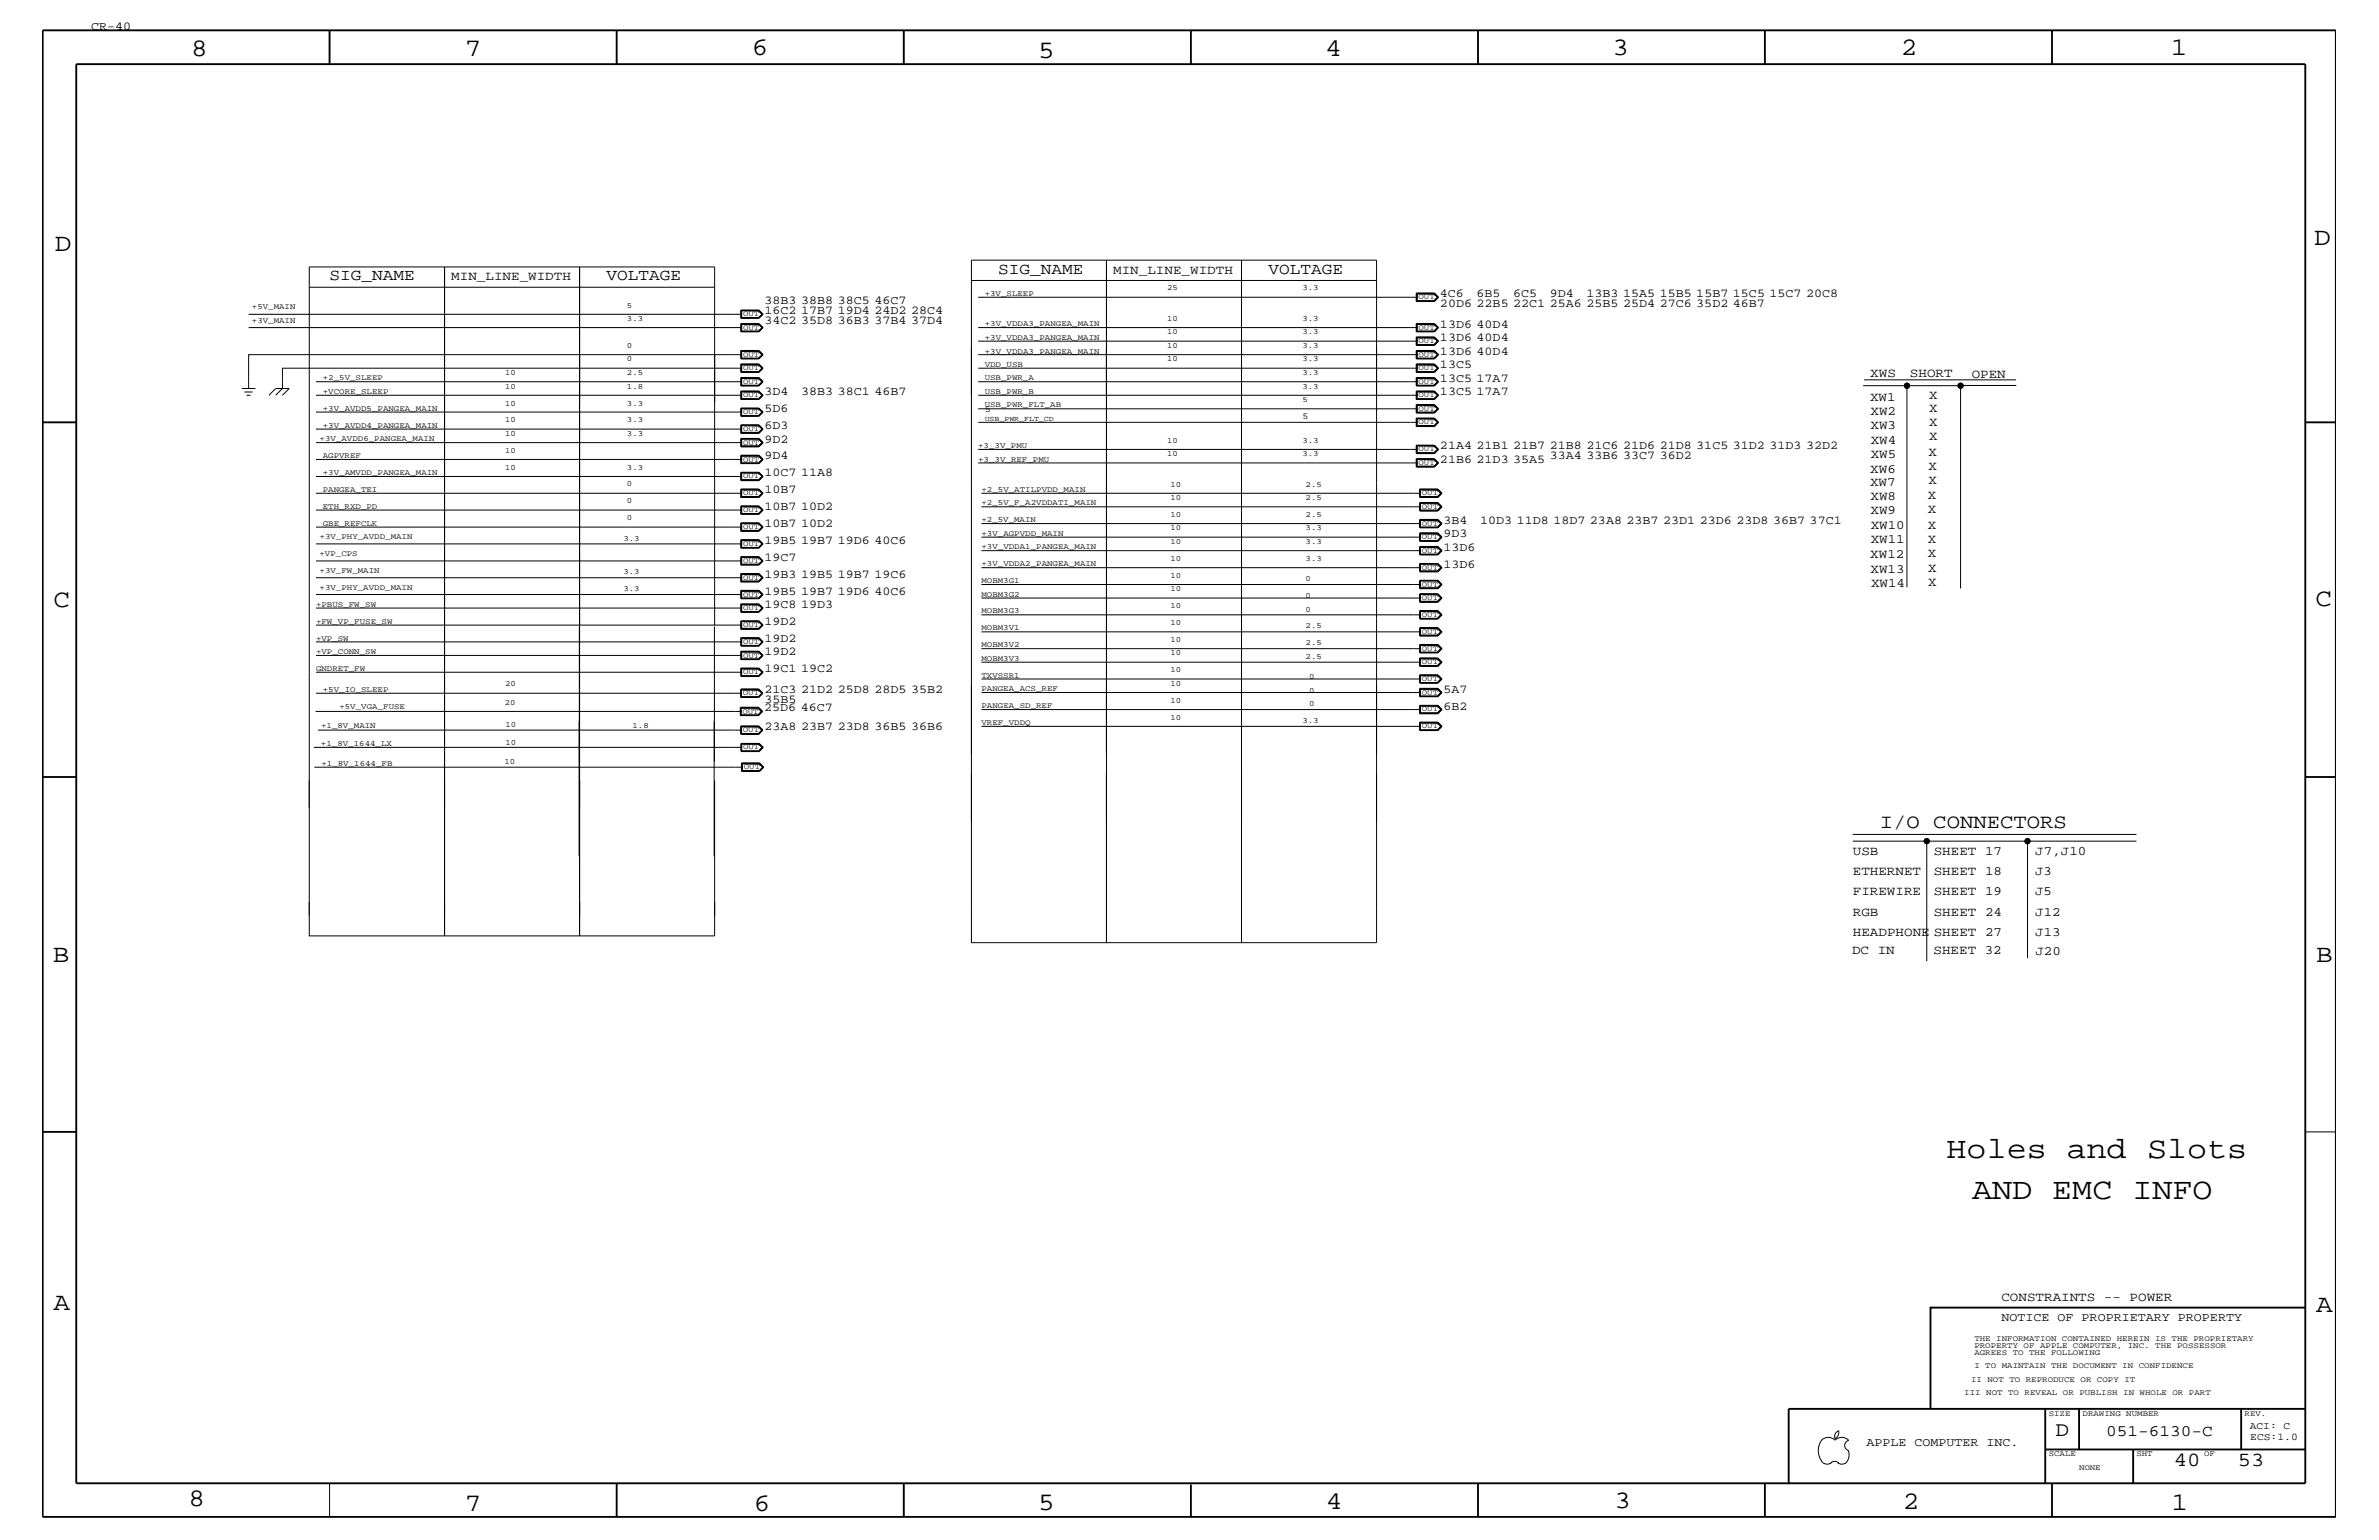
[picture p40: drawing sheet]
<svg xmlns="http://www.w3.org/2000/svg" width="432mm" height="279mm" viewBox="0 0 432 279" stroke-linecap="round" stroke-linejoin="round" font-family="sans-serif">
<defs><g id="words">
<g font-size="5.5">
<text x="353.3" y="210.1">Holes and Slots</text>
<text x="357.9" y="217.5">AND EMC INFO</text>
</g>
<g font-size="4.6">
<text x="34.7" y="10.2">8</text>
<text x="84.4" y="10.2">7</text>
<text x="136.4" y="10">6</text>
<text x="188.4" y="10.6">5</text>
<text x="240.5" y="10.2">4</text>
<text x="292.7" y="10">3</text>
<text x="345" y="9.9">2</text>
<text x="394" y="9.9">1</text>
<text x="9.9" y="45.6">D</text>
<text x="420" y="44.5">D</text>
<text x="9.7" y="110.2">C</text>
<text x="420.3" y="110">C</text>
<text x="9.6" y="174.6">B</text>
<text x="420.4" y="174.5">B</text>
<text x="9.7" y="237.7">A</text>
<text x="420.4" y="238.1">A</text>
<text x="34.2" y="273.3">8</text>
<text x="84.4" y="274.1">7</text>
<text x="136.8" y="274.1">6</text>
<text x="188.4" y="273.9">5</text>
<text x="240.7" y="273.8">4</text>
<text x="293" y="273.6">3</text>
<text x="345.4" y="273.8">2</text>
<text x="394.2" y="274">1</text>
</g>
<text font-size="3.8" x="373.1" y="260.5">D</text>
<g font-size="3.6">
<text x="341.2" y="150.2">I/O CONNECTORS</text>
<text x="394.5" y="266">40</text>
<text x="406.2" y="266">53</text>
</g>
<g font-size="2.9">
<text x="59.8" y="50.9">SIG_NAME</text>
<text x="110.1" y="50.9">VOLTAGE</text>
<text x="181.2" y="49.7">SIG_NAME</text>
<text x="230.3" y="49.7">VOLTAGE</text>
<text x="382.3" y="260.5">051-6130-C</text>
</g>
<g font-size="2.3">
<text x="81.9" y="50.9">MIN_LINE_WIDTH</text>
<text x="202.1" y="49.7">MIN_LINE_WIDTH</text>
<text x="339.5" y="68.3">XWS</text>
<text x="346.7" y="68.3">SHORT</text>
<text x="357.9" y="68.5">OPEN</text>
<text x="339.4" y="72.7">XW1</text>
<text x="339.5" y="75.3">XW2</text>
<text x="339.5" y="77.8">XW3</text>
<text x="350.1" y="77.3">X</text>
<text x="350.2" y="74.7">X</text>
<text x="350.2" y="72.3">X</text>
<text x="339.6" y="80.5">XW4</text>
<text x="339.6" y="83.2">XW5</text>
<text x="350.1" y="82.8">X</text>
<text x="350.1" y="79.8">X</text>
<text x="339.4" y="88.2">XW7</text>
<text x="339.5" y="85.8">XW6</text>
<text x="350" y="87.8">X</text>
<text x="350.1" y="85.2">X</text>
<text x="339.5" y="90.7">XW8</text>
<text x="339.5" y="93.3">XW9</text>
<text x="339.6" y="95.9">XW10</text>
<text x="349.9" y="90.6">X</text>
<text x="349.9" y="93.1">X</text>
<text x="339.5" y="101.3">XW12</text>
<text x="339.6" y="98.6">XW11</text>
<text x="349.9" y="101.1">X</text>
<text x="349.9" y="98.6">X</text>
<text x="349.9" y="96">X</text>
<text x="339.5" y="103.9">XW13</text>
<text x="339.6" y="106.5">XW14</text>
<text x="350" y="106.3">X</text>
<text x="350" y="103.8">X</text>
<text x="336.3" y="155.1">USB</text>
<text x="351" y="155.1">SHEET 17</text>
<text x="369.4" y="155.1">J7,J10</text>
<text x="336.3" y="158.7">ETHERNET</text>
<text x="351" y="158.7">SHEET 18</text>
<text x="369.4" y="158.7">J3</text>
<text x="336.3" y="166.1">RGB</text>
<text x="336.3" y="162.4">FIREWIRE</text>
<text x="351" y="162.4">SHEET 19</text>
<text x="351" y="166.1">SHEET 24</text>
<text x="369.4" y="162.4">J5</text>
<text x="369.4" y="166.1">J12</text>
<text x="336.2" y="173.1">DC IN</text>
<text x="336.3" y="169.8">HEADPHONE</text>
<text x="350.9" y="173.1">SHEET 32</text>
<text x="351" y="169.8">SHEET 27</text>
<text x="369.4" y="169.8">J13</text>
<text x="369.4" y="173.3">J20</text>
<text x="363.3" y="236">CONSTRAINTS -- POWER</text>
</g>
<g font-size="2.2">
<text x="16.6" y="5.5">CR-40</text>
<text x="261.4" y="53.9">4C6</text>
<text x="268" y="53.9">6B5</text>
<text x="274.7" y="53.9">6C5</text>
<text x="281.3" y="53.9">9D4</text>
<text x="288" y="53.9">13B3 15A5 15B5 15B7 15C5 15C7 20C8</text>
<text x="138.8" y="57">16C2 17B7 19D4 24D2 28C4</text>
<text x="138.8" y="58.8">34C2 35D8 36B3 37B4 37D4</text>
<text x="138.8" y="55.2">38B3 38B8 38C5 46C7</text>
<text x="261.4" y="59.4">13D6 40D4</text>
<text x="261.4" y="55.7">20D6 22B5 22C1 25A6 25B5 25D4 27C6 35D2 46B7</text>
<text x="261.4" y="61.9">13D6 40D4</text>
<text x="261.4" y="64.3">13D6 40D4</text>
<text x="138.8" y="71.7">3D4</text>
<text x="145.4" y="71.7">38B3 38C1 46B7</text>
<text x="261.4" y="66.8">13C5</text>
<text x="261.4" y="69.3">13C5 17A7</text>
<text x="261.4" y="71.7">13C5 17A7</text>
<text x="138.8" y="74.8">5D6</text>
<text x="138.8" y="77.9">6D3</text>
<text x="138.8" y="83.4">9D4</text>
<text x="138.8" y="80.3">9D2</text>
<text x="261.4" y="84">21B6 21D3 35A5</text>
<text x="261.4" y="81.5">21A4 21B1 21B7 21B8 21C6 21D6 21D8 31C5 31D2 31D3 32D2</text>
<text x="281.3" y="83.3">33A4 33B6 33C7 36D2</text>
<text x="138.8" y="86.4">10C7 11A8</text>
<text x="138.8" y="89.5">10B7</text>
<text x="138.8" y="92.5">10B7 10D2</text>
<text x="138.8" y="95.6">10B7 10D2</text>
<text x="262" y="95">3B4</text>
<text x="268.6" y="95">10D3 11D8 18D7 23A8 23B7 23D1 23D6 23D8 36B7 37C1</text>
<text x="138.8" y="98.7">19B5 19B7 19D6 40C6</text>
<text x="138.8" y="101.8">19C7</text>
<text x="262" y="97.5">9D3</text>
<text x="262" y="99.9">13D6</text>
<text x="138.8" y="104.8">19B3 19B5 19B7 19C6</text>
<text x="138.8" y="107.9">19B5 19B7 19D6 40C6</text>
<text x="262" y="103">13D6</text>
<text x="138.8" y="113.4">19D2</text>
<text x="138.8" y="110.3">19C8 19D3</text>
<text x="138.8" y="116.5">19D2</text>
<text x="138.8" y="118.9">19D2</text>
<text x="138.8" y="125.8">21C3 21D2 25D8 28D5 35B2</text>
<text x="138.8" y="122">19C1 19C2</text>
<text x="262" y="125.6">5A7</text>
<text x="138.7" y="129.1">25D6 46C7</text>
<text x="138.8" y="127.6">35B5</text>
<text x="262" y="128.7">6B2</text>
<text x="138.8" y="132.5">23A8 23B7 23D8 36B5 36B6</text>
<text x="363.3" y="239.7">NOTICE OF PROPRIETARY PROPERTY</text>
<text x="338.8" y="262.3">APPLE COMPUTER INC.</text>
</g>
<g font-size="1.9">
<text x="408.3" y="259.2">ACI: C</text>
<text x="408.4" y="261.2">ECS:1.0</text>
</g>
<g font-size="1.7">
<text x="178.7" y="74.8">5</text>
<text x="236.4" y="76">5</text>
</g>
<g font-size="1.5">
<text x="178.7" y="53.7">+3V_SLEEP</text>
<text x="211.8" y="52.7">25</text>
<text x="236.4" y="52.7">3.3</text>
<text x="45.7" y="56.1">+5V_MAIN</text>
<text x="45.7" y="58.6">+3V_MAIN</text>
<text x="113.8" y="55.8">5</text>
<text x="113.8" y="58.2">3.3</text>
<text x="134.9" y="57.4">OUT</text>
<text x="134.9" y="59.8">OUT</text>
<text x="178.7" y="59.2">+3V_VDDA3_PANGEA_MAIN</text>
<text x="211.8" y="58.2">10</text>
<text x="236.4" y="58.2">3.3</text>
<text x="257.5" y="59.8">OUT</text>
<text x="257.5" y="54.3">OUT</text>
<text x="113.8" y="65.6">0</text>
<text x="113.8" y="63.1">0</text>
<text x="134.9" y="64.7">OUT</text>
<text x="178.7" y="61.7">+3V_VDDA3_PANGEA_MAIN</text>
<text x="178.7" y="64.1">+3V_VDDA3_PANGEA_MAIN</text>
<text x="211.8" y="60.7">10</text>
<text x="211.8" y="65.6">10</text>
<text x="211.8" y="63.1">10</text>
<text x="236.4" y="60.7">3.3</text>
<text x="236.4" y="65.6">3.3</text>
<text x="236.4" y="63.1">3.3</text>
<text x="257.5" y="64.7">OUT</text>
<text x="257.5" y="62.3">OUT</text>
<text x="58.6" y="69">+2_5V_SLEEP</text>
<text x="58.6" y="71.5">+VCORE_SLEEP</text>
<text x="91.7" y="68">10</text>
<text x="91.7" y="70.5">10</text>
<text x="113.8" y="70.5">1.8</text>
<text x="113.8" y="68">2.5</text>
<text x="134.9" y="67.2">OUT</text>
<text x="134.9" y="69.6">OUT</text>
<text x="178.7" y="66.5">VDD_USB</text>
<text x="178.7" y="69">USB_PWR_A</text>
<text x="178.7" y="71.5">USB_PWR_B</text>
<text x="236.4" y="68">3.3</text>
<text x="236.4" y="70.5">3.3</text>
<text x="257.5" y="69.6">OUT</text>
<text x="257.5" y="67.2">OUT</text>
<text x="58.6" y="74.5">+3V_AVDD5_PANGEA_MAIN</text>
<text x="58.6" y="77.6">+3V_AVDD4_PANGEA_MAIN</text>
<text x="91.7" y="73.6">10</text>
<text x="91.7" y="76.6">10</text>
<text x="113.8" y="73.6">3.3</text>
<text x="113.8" y="76.6">3.3</text>
<text x="134.9" y="75.1">OUT</text>
<text x="134.9" y="72.1">OUT</text>
<text x="178.7" y="73.9">USB_PWR_FLT_AB</text>
<text x="236.4" y="72.9">5</text>
<text x="257.5" y="77">OUT</text>
<text x="257.5" y="72.1">OUT</text>
<text x="257.5" y="74.5">OUT</text>
<text x="58" y="80.1">+3V_AVDD6_PANGEA_MAIN</text>
<text x="58.6" y="83.1">AGPVREF</text>
<text x="91.7" y="82.1">10</text>
<text x="91.7" y="79.1">10</text>
<text x="113.8" y="79.1">3.3</text>
<text x="134.9" y="80.6">OUT</text>
<text x="134.9" y="78.2">OUT</text>
<text x="134.9" y="83.7">OUT</text>
<text x="177.5" y="83.7">+3_3V_REF_PMU</text>
<text x="177.5" y="81.3">+3_3V_PMU</text>
<text x="211.8" y="82.8">10</text>
<text x="211.8" y="80.3">10</text>
<text x="236.4" y="82.8">3.3</text>
<text x="236.4" y="80.3">3.3</text>
<text x="257.5" y="81.9">OUT</text>
<text x="58.6" y="86.2">+3V_AMVDD_PANGEA_MAIN</text>
<text x="58.6" y="89.2">PANGEA_TEI</text>
<text x="91.7" y="85.2">10</text>
<text x="113.8" y="85.2">3.3</text>
<text x="113.8" y="88.3">0</text>
<text x="134.9" y="89.9">OUT</text>
<text x="134.9" y="86.8">OUT</text>
<text x="178.1" y="89.2">+2_5V_ATILPVDD_MAIN</text>
<text x="212.5" y="88.3">10</text>
<text x="237" y="88.3">2.5</text>
<text x="257.5" y="84.3">OUT</text>
<text x="258.1" y="89.9">OUT</text>
<text x="58.6" y="92.3">ETH_RXD_PD</text>
<text x="58.6" y="95.4">GBE_REFCLK</text>
<text x="113.8" y="91.3">0</text>
<text x="113.8" y="94.4">0</text>
<text x="134.9" y="96">OUT</text>
<text x="134.9" y="92.9">OUT</text>
<text x="178.1" y="91.7">+2_5V_F_A2VDDATI_MAIN</text>
<text x="178.1" y="94.8">+2_5V_MAIN</text>
<text x="212.5" y="90.7">10</text>
<text x="212.5" y="93.8">10</text>
<text x="237" y="90.7">2.5</text>
<text x="237" y="93.8">2.5</text>
<text x="258.1" y="92.3">OUT</text>
<text x="258.1" y="95.4">OUT</text>
<text x="58" y="97.8">+3V_PHY_AVDD_MAIN</text>
<text x="58" y="100.9">+VP_CPS</text>
<text x="113.2" y="98.1">3.3</text>
<text x="134.9" y="99.1">OUT</text>
<text x="178.1" y="97.2">+3V_AGPVDD_MAIN</text>
<text x="178.1" y="99.7">+3V_VDDA1_PANGEA_MAIN</text>
<text x="212.5" y="96.2">10</text>
<text x="212.5" y="98.7">10</text>
<text x="212.5" y="101.8">10</text>
<text x="237" y="96.2">3.3</text>
<text x="237" y="98.7">3.3</text>
<text x="237" y="101.8">3.3</text>
<text x="258.1" y="100.3">OUT</text>
<text x="258.1" y="97.8">OUT</text>
<text x="58" y="104">+3V_FW_MAIN</text>
<text x="58" y="107">+3V_PHY_AVDD_MAIN</text>
<text x="113.2" y="104.2">3.3</text>
<text x="113.2" y="107.3">3.3</text>
<text x="134.9" y="105.2">OUT</text>
<text x="134.9" y="102.1">OUT</text>
<text x="178.1" y="102.7">+3V_VDDA2_PANGEA_MAIN</text>
<text x="178.1" y="105.8">MOBM3G1</text>
<text x="212.5" y="104.8">10</text>
<text x="212.5" y="107.3">10</text>
<text x="237" y="105.4">0</text>
<text x="258.1" y="103.3">OUT</text>
<text x="258.1" y="106.4">OUT</text>
<text x="57.4" y="113.2">+FW_VP_FUSE_SW</text>
<text x="57.4" y="110.1">+PBUS_FW_SW</text>
<text x="134.9" y="110.7">OUT</text>
<text x="134.9" y="113.7">OUT</text>
<text x="134.9" y="108.2">OUT</text>
<text x="178.1" y="111.3">MOBM3G3</text>
<text x="178.1" y="108.2">MOBM3G2</text>
<text x="212.5" y="110.3">10</text>
<text x="212.5" y="113.4">10</text>
<text x="237" y="111">0</text>
<text x="237" y="108.5">0</text>
<text x="258.1" y="108.9">OUT</text>
<text x="258.1" y="111.9">OUT</text>
<text x="57.4" y="116.2">+VP_SW</text>
<text x="57.4" y="118.7">+VP_CONN_SW</text>
<text x="134.9" y="119.3">OUT</text>
<text x="134.9" y="116.8">OUT</text>
<text x="178.1" y="114.4">MOBM3V1</text>
<text x="178.1" y="117.4">MOBM3V2</text>
<text x="178.1" y="119.9">MOBM3V3</text>
<text x="212.5" y="116.5">10</text>
<text x="212.5" y="118.9">10</text>
<text x="237" y="114">2.5</text>
<text x="237" y="117.1">2.5</text>
<text x="237" y="119.5">2.5</text>
<text x="258.1" y="115">OUT</text>
<text x="258.1" y="118.1">OUT</text>
<text x="57.4" y="121.8">GNDRET_FW</text>
<text x="58.6" y="125.5">+5V_IO_SLEEP</text>
<text x="91.7" y="124.5">20</text>
<text x="134.9" y="122.3">OUT</text>
<text x="178.1" y="123">TXVSSR1</text>
<text x="178.1" y="125.4">PANGEA_ACS_REF</text>
<text x="212.5" y="122">10</text>
<text x="212.5" y="124.4">10</text>
<text x="237.6" y="123.2">0</text>
<text x="237.6" y="125.6">0</text>
<text x="258.1" y="123.6">OUT</text>
<text x="258.1" y="120.5">OUT</text>
<text x="61.6" y="128.7">+5V_VGA_FUSE</text>
<text x="91.6" y="127.8">20</text>
<text x="91.7" y="131.8">10</text>
<text x="134.7" y="129.5">OUT</text>
<text x="134.8" y="126.2">OUT</text>
<text x="178.1" y="131.5">VREF_VDDQ</text>
<text x="178.1" y="128.5">PANGEA_SD_REF</text>
<text x="212.5" y="130.6">10</text>
<text x="212.5" y="127.5">10</text>
<text x="236.4" y="131.2">3.3</text>
<text x="237.6" y="128.1">0</text>
<text x="258.1" y="126">OUT</text>
<text x="258.1" y="129.1">OUT</text>
<text x="58.3" y="135.4">+1_8V_1644_LX</text>
<text x="58.3" y="132.1">+1_8V_MAIN</text>
<text x="91.7" y="135.1">10</text>
<text x="114.8" y="132">1.8</text>
<text x="134.8" y="132.8">OUT</text>
<text x="134.9" y="136">OUT</text>
<text x="258.1" y="132.2">OUT</text>
<text x="58.3" y="138.9">+1_8V_1644_FB</text>
<text x="91.6" y="138.6">10</text>
<text x="135" y="139.6">OUT</text>
<text x="358.4" y="245.8">AGREES TO THE FOLLOWING</text>
<text x="358.4" y="244.6">PROPERTY OF APPLE COMPUTER, INC. THE POSSESSOR</text>
<text x="358.4" y="243.4">THE INFORMATION CONTAINED HEREIN IS THE PROPRIETARY</text>
<text x="357.8" y="250.7">II NOT TO REPRODUCE OR COPY IT</text>
<text x="358.4" y="248.2">I TO MAINTAIN THE DOCUMENT IN CONFIDENCE</text>
<text x="356.5" y="253.2">III NOT TO REVEAL OR PUBLISH IN WHOLE OR PART</text>
<text x="371.9" y="256.8">SIZE</text>
<text x="378" y="256.8">DRAWING NUMBER</text>
<text x="407.4" y="256.8">REV.</text>
<text x="371.9" y="264.2">SCALE</text>
<text x="377.4" y="266.7">NONE</text>
<text x="387.8" y="264.2">SHT</text>
<text x="400" y="264.2">OF</text>
</g>
<text font-size="1.3" x="178.7" y="76.4">USB_PWR_FLT_CD</text>
</g></defs>
<g fill="none" stroke="#000" stroke-width=".18">
<path d="M45.1 57h89.5M45.1 59.4h89.5M56.1 52.1h73.6M80.7 48.4v121.4h-24.6v-6.1M105.2 48.4v121.4h-24.5v-6.1M134.5 56.3h3.3l.7 .7-.7 .7h-3.3zM134.5 58.7h3.3l.7 .7-.7 .8h-3.3zM134.5 56.3h3.2l.7 .7-.7 .7h-3.2zM134.5 58.8h3.2l.7 .6-.7 .8h-3.2zM134.6 58.8h3.1l.7 .6-.7 .7h-3.1zM134.6 56.4h3.1l.6 .6-.6 .6h-3.1zM134.6 58.8h3.1l.6 .6-.6 .7h-3.1z"/>
<path d="M137.7 56.3h-3.1v1.4h3.1l.7-.7M176.3 50.9h73.6M177.5 59.4h79.7M177.5 53.9h79.7M200.8 47.2v123.8h-24.5v-123.8h73.6v123.8h-24.6v-6.1M225.3 47.2v123.8h-24.5v-6.1M257 53.2h3.4l.7 .7-.7 .8h-3.4zM257 58.7h3.4l.7 .7-.7 .8h-3.4zM257.1 53.2h3.3l.6 .7-.6 .8h-3.3zM257.1 58.8h3.3l.6 .6-.6 .8h-3.3zM257.2 53.3h3.1l.7 .6-.7 .7h-3.1zM257.2 58.8h3.1l.7 .6-.7 .7h-3.1z"/>
<path d="M257.2 54.6v-1.3h3.1l.6 .6-.6 .7M257.2 58.8h3.1l.6 .6-.6 .7h-3.1zM43.9 70.5h2.5M44.4 71.1h1.4M44.7 71.7h.8M48.8 71.7l1.2-1.2h2.5l-1.2 1.2M57.4 71.7h77.2M57.4 69.3h77.2M57.4 77.9h77.2M57.4 74.8h77.2M134.5 63.6h3.3l.7 .7-.7 .8h-3.3zM134.5 66h3.3l.7 .8-.7 .8h-3.3z"/>
<path d="M134.5 68.5h3.3l.7 .8-.7 .7h-3.3zM134.5 71h3.3l.7 .7-.7 .8h-3.3zM134.5 74h3.3l.7 .8-.7 .7h-3.3zM134.5 77.1h3.3l.7 .8-.7 .7h-3.3zM134.5 79.5h3.3l.7 .8-.7 .8h-3.3zM134.5 63.7h3.2l.7 .6-.7 .8h-3.2zM134.5 66.1h3.2l.7 .7-.7 .7h-3.2zM134.5 68.5h3.2l.7 .8-.7 .7h-3.2zM134.5 71h3.2l.7 .7-.7 .7h-3.2zM134.5 74.1h3.2l.7 .7-.7 .7h-3.2zM134.5 78.6v-1.5h3.2l.7 .8-.7 .7M134.5 79.6h3.2l.7 .7-.7 .7h-3.2z"/>
<path d="M134.6 63.7h3.1l.7 .6-.7 .7h-3.1zM134.6 68.6h3.1l.7 .7-.7 .6h-3.1zM134.6 71v1.4h3.1l.7-.7-.7-.7M134.6 79.6h3.1l.7 .7-.7 .6h-3.1zM134.6 71.1h3.1l.6 .6-.6 .6h-3.1zM134.6 66.8h-83.3v3.7l-1.3 1.2M134.6 64.3h-89.5v6.2M134.6 63.8h3.1l.6 .5-.6 .7h-3.1zM134.6 66.2h3.1l.6 .6-.6 .6h-3.1zM134.6 68.7h3.1l.6 .6-.6 .6h-3.1zM134.6 74.2h3.1l.6 .6-.6 .6h-3.1zM134.6 77.2h3.1l.6 .7-.6 .5h-3.1z"/>
<path d="M134.6 79.7h3.1l.6 .6-.6 .6h-3.1zM137.7 77.2h-3.1v1.3h3.1l.7-.6M138.4 66.8l-.7-.6h-3.1v1.3h3.1M138.4 74.8l-.7-.7h-3.1v1.3M177.5 71.7h79.7M177.5 76.6h79.7M177.5 66.8h79.7M177.5 69.3h79.7M177.5 74.2h79.7M177.5 64.3h79.7M177.5 61.9h79.7M257 61.1h3.4l.7 .8-.7 .8h-3.4z"/>
<path d="M257 63.6h3.4l.7 .7-.7 .8h-3.4zM257 66h3.4l.7 .8-.7 .8h-3.4zM257 68.5h3.4l.7 .8-.7 .7h-3.4zM257 71h3.4l.7 .7-.7 .8h-3.4zM257 73.4h3.4l.7 .8-.7 .7h-3.4zM257 75.9h3.4l.7 .7-.7 .8h-3.4zM257.1 75.9h3.3l.6 .7-.6 .7h-3.3zM257.1 61.2h3.3l.6 .7-.6 .7h-3.3zM257.1 63.7h3.3l.6 .6-.6 .8h-3.3zM257.1 66.1h3.3l.6 .7-.6 .7h-3.3zM257.1 68.5h3.3l.6 .8-.6 .7h-3.3zM257.1 71h3.3l.6 .7-.6 .7h-3.3z"/>
<path d="M257.1 73.4h3.3l.6 .8-.6 .7h-3.3zM257.2 61.3h3.1l.7 .6-.7 .7h-3.1zM257.2 63.7h3.1l.7 .6-.7 .7h-3.1zM257.2 66.2h3.1l.7 .6-.7 .7h-3.1zM257.2 68.6h3.1l.7 .7-.7 .6h-3.1zM257.2 71v1.4h3.1l.7-.7-.7-.7M257.2 73.5h3.1l.7 .7-.7 .6h-3.1zM257.2 71.1h3.1l.6 .6-.6 .6h-3.1zM257.2 76h3.1l.6 .6-.6 .6h-3.1zM257.2 61.3h3.1l.6 .6-.6 .6h-3.1zM257.2 63.8h3.1l.6 .5-.6 .7h-3.1zM257.2 66.2h3.1l.6 .6-.6 .6h-3.1z"/>
<path d="M257.2 68.7h3.1l.6 .6-.6 .6h-3.1zM257.2 73.6h3.1l.6 .6-.6 .6h-3.1zM260.3 77.3l.7-.7-.7-.7h-3.1v1.4M338.2 70h17.7v36.8M338.3 68.9h27.6M346.1 70v36.6M366 69.9l-10.1 .1M57.4 92.5h77.2M57.4 83.4h77.2M57.4 89.5h77.2M57.4 98.7h77.2M57.4 95.6h77.2"/>
<path d="M57.4 86.4h77.2M57.4 80.3h77.2M134.5 82.6h3.3l.7 .8-.7 .7h-3.3zM134.5 85.7h3.3l.7 .7-.7 .8h-3.3zM134.5 88.7h3.3l.7 .8-.7 .8h-3.3zM134.5 91.8h3.3l.7 .7-.7 .8h-3.3zM134.5 94.9h3.3l.7 .7-.7 .8h-3.3zM134.5 97.9h3.3l.7 .8-.7 .7h-3.3zM134.5 82.6h3.2l.7 .8-.7 .7h-3.2zM134.5 85.7h3.2l.7 .7-.7 .7h-3.2zM134.5 88.8h3.2l.7 .7-.7 .7h-3.2zM134.5 91.9h3.2l.7 .6-.7 .8h-3.2z"/>
<path d="M134.5 94.9h3.2l.7 .7-.7 .8h-3.2zM134.6 88.8h3.1l.7 .7-.7 .7h-3.1zM134.6 95h3.1l.7 .6-.7 .7h-3.1zM134.6 98h3.1l.7 .7-.7 .7h-3.1zM134.6 82.8h3.1l.6 .6-.6 .6h-3.1zM134.6 85.8h3.1l.6 .6-.6 .6h-3.1zM134.6 88.9h3.1l.6 .6-.6 .6h-3.1zM134.6 91.9h3.1l.6 .6-.6 .7h-3.1zM134.6 95h3.1l.6 .6-.6 .6h-3.1zM134.6 98.1h3.1l.6 .6-.6 .6h-3.1zM137.7 99.4l.7-.7-.7-.7h-3.2v1.4M137.7 85.8h-3.1v1.3h3.1l.7-.7"/>
<path d="M138.4 83.4l-.7-.7h-3.1v1.3h3.1M138.4 92.5l-.7-.6h-3.1v1.3h3.1M177.5 84h79.7M177.5 81.5h79.7M178.1 91.9h79.7M178.1 99.9h79.7M178.1 97.5h79.7M178.1 89.5h79.7M178.1 95h79.7M200.8 87.7v49M257 80.8h3.4l.7 .7-.7 .8h-3.4zM257 83.2h3.4l.7 .8-.7 .8h-3.4z"/>
<path d="M257.1 80.8h3.3l.6 .7-.6 .8h-3.3zM257.1 83.3h3.3l.6 .7-.6 .7h-3.3zM257.2 80.9h3.1l.7 .6-.7 .7h-3.1zM257.2 83.3h3.1l.7 .7-.7 .6h-3.1zM257.2 80.9h3.1l.6 .6-.6 .6h-3.1zM257.2 83.4h3.1l.6 .6-.6 .6h-3.1zM257.7 88.7h3.3l.7 .8-.7 .8h-3.3zM257.7 91.2h3.3l.7 .7-.7 .8h-3.3zM257.7 94.2h3.3l.7 .8-.7 .8h-3.3zM257.7 96.7h3.3l.7 .8-.7 .7h-3.3zM257.7 99.1h3.3l.7 .8-.7 .8h-3.3zM257.7 88.8h3.2l.8 .7-.8 .7h-3.2z"/>
<path d="M257.7 94.3h3.2l.8 .7-.8 .7h-3.2zM257.7 96.7h3.2l.8 .8-.8 .7h-3.2zM257.7 99.2h3.2l.8 .7-.8 .7h-3.2zM257.8 88.8h3.1l.7 .7-.7 .7h-3.1zM257.8 98.1v-1.3h3.1l.7 .7-.7 .6M257.8 99.3h3.1l.7 .6-.7 .7h-3.1zM257.8 91.3h3.1l.7 .6-.7 .7h-3.1zM257.8 88.9h3.1l.6 .6-.6 .6h-3.1zM257.8 94.4v1.2M257.8 96.9h3.1l.6 .6-.6 .6h-3.1zM257.8 99.3h3.1l.6 .6-.6 .6h-3.1zM257.8 91.3h3.1l.6 .6-.6 .6h-3.1z"/>
<path d="M260.9 94.4l.7 .6-.7 .7M260.9 94.4l.6 .6-.6 .6M260.9 94.4h-3.1v1.3h3.1M260.9 91.2l.8 .7-.8 .8h-3.2v-1.5M57.4 107.9h77.2M57.4 118.9h77.2M57.4 110.3h77.2M57.4 113.4h77.2M57.4 104.8h77.2M57.4 101.8h77.2M57.4 116.5h77.2M105.2 113.7v24.5"/>
<path d="M129.7 113.7v24.5M129.7 113.4v-65h-73.6v117.7M134.5 101h3.3l.7 .8-.7 .7h-3.3zM134.5 104.1h3.3l.7 .7-.7 .8h-3.3zM134.5 107.1h3.3l.7 .8-.7 .7h-3.3zM134.5 109.6h3.3l.7 .7-.7 .8h-3.3zM134.5 112.6h3.3l.7 .8-.7 .8h-3.3zM134.5 115.7h3.3l.7 .8-.7 .7h-3.3zM134.5 118.2h3.3l.7 .7-.7 .8h-3.3zM134.5 101h3.2l.7 .8-.7 .6h-3.2zM134.5 104.1h3.2l.7 .7-.7 .7h-3.2zM134.5 107.2h3.2l.7 .7-.7 .7h-3.2z"/>
<path d="M134.5 109.6h3.2l.7 .7-.7 .7h-3.2zM134.5 112.7v1.4h3.2l.7-.7-.7-.7M134.5 115.7h3.2l.7 .8-.7 .7h-3.2zM134.5 118.2h3.2l.7 .7-.7 .7h-3.2zM134.6 101.1h3.1l.7 .7-.7 .6h-3.1zM134.6 104.1h3.1l.7 .7-.7 .7h-3.1zM134.6 115.8h3.1l.7 .7-.7 .6h-3.1zM134.6 101.1h3.1l.6 .7-.6 .6h-3.1zM134.6 104.2h3.1l.6 .6-.6 .6h-3.1zM134.6 107.3h3.1l.6 .6-.6 .6h-3.1zM134.6 109.7h3.1l.6 .6-.6 .7h-3.1zM134.6 112.8h3.1l.6 .6-.6 .6h-3.1z"/>
<path d="M134.6 117.1v-1.2h3.1l.6 .6-.6 .6M134.6 118.3h3.1l.6 .6-.6 .6h-3.1zM137.7 112.7h-3.1v1.3h3.1l.7-.6M138.4 107.9l-.7-.7h-3.1v1.3h3.1M138.4 110.3l-.7-.6h-3.1v1.3h3.1M138.4 118.9l-.7-.7h-3.1v1.4M178.1 103h79.7M178.1 108.5h79.7M178.1 114.6h79.7M178.1 106h79.7M178.1 117.7h79.7M178.1 111.5h79.7"/>
<path d="M257.7 102.2h3.3l.7 .8-.7 .8h-3.3zM257.7 105.3h3.3l.7 .7-.7 .8h-3.3zM257.7 107.7h3.3l.7 .8-.7 .8h-3.3zM257.7 110.8h3.3l.7 .7-.7 .8h-3.3zM257.7 113.9h3.3l.7 .7-.7 .8h-3.3zM257.7 116.9h3.3l.7 .8-.7 .7h-3.3zM257.7 119.4h3.3l.7 .7-.7 .8h-3.3zM257.7 102.3h3.2l.8 .7-.8 .7h-3.2zM257.7 105.3h3.2l.8 .7-.8 .8h-3.2zM257.7 107.8h3.2l.8 .7-.8 .7h-3.2zM257.7 110.8v1.5h3.2l.8-.8-.8-.7M257.7 113.9h3.2l.8 .7-.8 .7h-3.2z"/>
<path d="M257.7 117h3.2l.8 .7-.8 .7h-3.2zM257.8 102.3h3.1l.7 .7-.7 .6h-3.1zM257.8 105.4h3.1l.7 .6-.7 .7h-3.1zM257.8 107.8h3.1l.7 .7-.7 .7h-3.1zM257.8 110.9h3.1l.7 .6-.7 .7h-3.1zM257.8 114v1.3h3.1l.7-.7-.7-.6M257.8 119.5h3.1l.7 .6-.7 .7h-3.1zM257.8 102.4h3.1l.6 .6-.6 .6h-3.1zM257.8 105.4h3.1l.6 .6-.6 .6h-3.1zM257.8 107.9h3.1l.6 .6-.6 .6h-3.1zM257.8 111h3.1l.6 .5-.6 .7h-3.1zM257.8 114h3.1l.6 .6-.6 .6h-3.1z"/>
<path d="M257.8 117.1h3.1l.6 .6-.6 .6h-3.1zM257.8 119.5h3.1l.6 .6-.6 .6h-3.1zM260.9 118.4l.7-.7-.7-.7h-3.1v1.4M57 135.6h77.6M57.1 139.2h77.6M57.3 129.1h77.2M57.4 122h77.2M57.4 125.8h77.2M57.7 132.5h76.9M105.1 130.9v24.5M129.6 130.9v24.5M134.4 128.3h3.3l.7 .8-.7 .7h-3.3z"/>
<path d="M134.4 128.4h3.2l.7 .7-.7 .7h-3.2zM134.5 128.4h3.1l.7 .7-.7 .7h-3.1zM134.5 121.2h3.3l.7 .8-.7 .7h-3.3zM134.5 125h3.2l.8 .8-.8 .7h-3.2zM134.5 131.7h3.2l.8 .8-.8 .7h-3.2zM134.5 131.8h3.2l.7 .7-.7 .7h-3.2zM134.5 134.9h3.3l.8 .7-.8 .8h-3.3zM134.5 121.3h3.2l.7 .7-.7 .7h-3.2zM134.5 125.1h3.2l.6 .7-.6 .6h-3.2zM134.5 128.5v1.2M134.5 131.8h3.2l.6 .7-.6 .6h-3.2zM134.5 134.9h3.3l.7 .7-.7 .7h-3.3z"/>
<path d="M134.6 121.3h3.1l.7 .7-.7 .6h-3.1zM134.6 125.2h3.1l.6 .6-.6 .6h-3.1zM134.6 131.9h3.1l.6 .6-.6 .6h-3.1zM134.6 135h3.1l.7 .6-.7 .7h-3.1zM134.6 138.4h3.3l.7 .8-.7 .8h-3.3zM134.6 121.4h3.1l.6 .6-.6 .6h-3.1zM134.6 135h3.1l.6 .6-.6 .6h-3.1zM134.6 138.5h3.2l.8 .7-.8 .7h-3.2zM134.7 138.5h3.1l.7 .7-.7 .7h-3.1zM134.7 139.8v-1.2h3.1l.6 .6-.6 .6M137.6 128.5l.6 .6-.6 .6M137.7 125.1h-3.2v1.4h3.2l.7-.7"/>
<path d="M178.1 125.6h79.7M178.1 123.2h79.7M178.1 120.1h79.7M178.1 128.7h79.7M178.1 131.8h79.7M257.7 122.4h3.3l.7 .8-.7 .8h-3.3zM257.7 124.9h3.3l.7 .7-.7 .8h-3.3zM257.7 128h3.3l.7 .7-.7 .8h-3.3zM257.7 131h3.3l.7 .8-.7 .7h-3.3zM257.7 120.9v-1.5h3.2l.8 .7-.8 .8M257.7 122.5h3.2l.8 .7-.8 .7h-3.2zM257.7 125h3.2l.8 .6-.8 .8h-3.2z"/>
<path d="M257.7 128h3.2l.8 .7-.8 .8h-3.2zM257.7 131.1h3.2l.8 .7-.8 .7h-3.2zM257.8 122.6h3.1l.7 .6-.7 .7h-3.1zM257.8 125h3.1l.7 .6-.7 .7h-3.1zM257.8 128.1h3.1l.7 .6-.7 .7h-3.1zM257.8 131.1h3.1l.7 .7-.7 .7h-3.1zM257.8 122.6h3.1l.6 .6-.6 .6h-3.1zM257.8 125.1h3.1l.6 .5-.6 .7h-3.1zM257.8 128.1h3.1l.6 .6-.6 .6h-3.1zM257.8 131.2h3.1l.6 .6-.6 .6h-3.1zM129.7 141.6v28.2h-24.5v-6.1M336.3 152.6h51.5"/>
<path d="M336.3 151.4h51.5M349.7 152.6v21.8M368 152.6v21.2M418.4 205.4h5.6M333.7 259.6a1.06 1.06 0 0 0-.6 1.4M333.7 259.5v.2a1.27 1.27 0 0 1-.6 1.3M59.8 269.1v6.1M330.6 261.3a1.69 1.69 0 0 1 2.5 0M330.6 261.3a3.2 3.2 0 0 0 .5 4.2l.5 .1 .8-.2M332.3 265.4l.7-.3 .7 .3M333.1 261.3a1.69 1.69 0 0 1 2.4 0M333.6 265.4l.7 .2 .7-.2"/>
<path d="M335.5 263.2l.1 .7a2.14 2.14 0 0 1-.6 1.5M335.6 261.3a.96 .96 0 0 0-.8 1 .96 .96 0 0 0 .8 .9"/>
<circle cx="346.1" cy="70" r=".47"/>
<circle cx="355.9" cy="70" r=".47"/>
<circle cx="349.7" cy="152.6" r=".47"/>
<circle cx="368" cy="152.6" r=".47"/>
</g>
<g fill="none" stroke="#000" stroke-width=".34">
<path d="M7.7 5.5h416.3v269.7h-416.3zM13.8 11.6h404.6v257.5h-404.6zM59.8 5.5v6.1M111.9 5.5v6.1M164 5.5v6.1M216.2 5.5v6.1M268.3 5.5v6.1M320.3 5.5v6.1M372.4 5.5v6.1M7.7 76.6h6.1M418.4 76.6h5.6M7.7 141h6.1"/>
<path d="M418.4 141h5.6M7.7 205.4h6.1M418.4 237.2h-68v18.4M371.2 255.6v13.5M377.4 255.6v7.4M406.8 255.6v7.4M418.4 255.6h-93.7v13.5M111.9 269.1v6.1M164 269.1v6.1M216.2 269.3v5.9M268.3 269.1v6.1M320.3 269.1v6.1"/>
<path d="M371.2 263h47.2M372.4 269.1v6.1M387.2 263v6.1"/>
</g>
<g fill="#000">
<circle cx="346.1" cy="70" r=".47"/>
<circle cx="355.9" cy="70" r=".47"/>
<circle cx="349.7" cy="152.6" r=".47"/>
<circle cx="368" cy="152.6" r=".47"/>
</g>
<use href="#words"/>
</svg>
